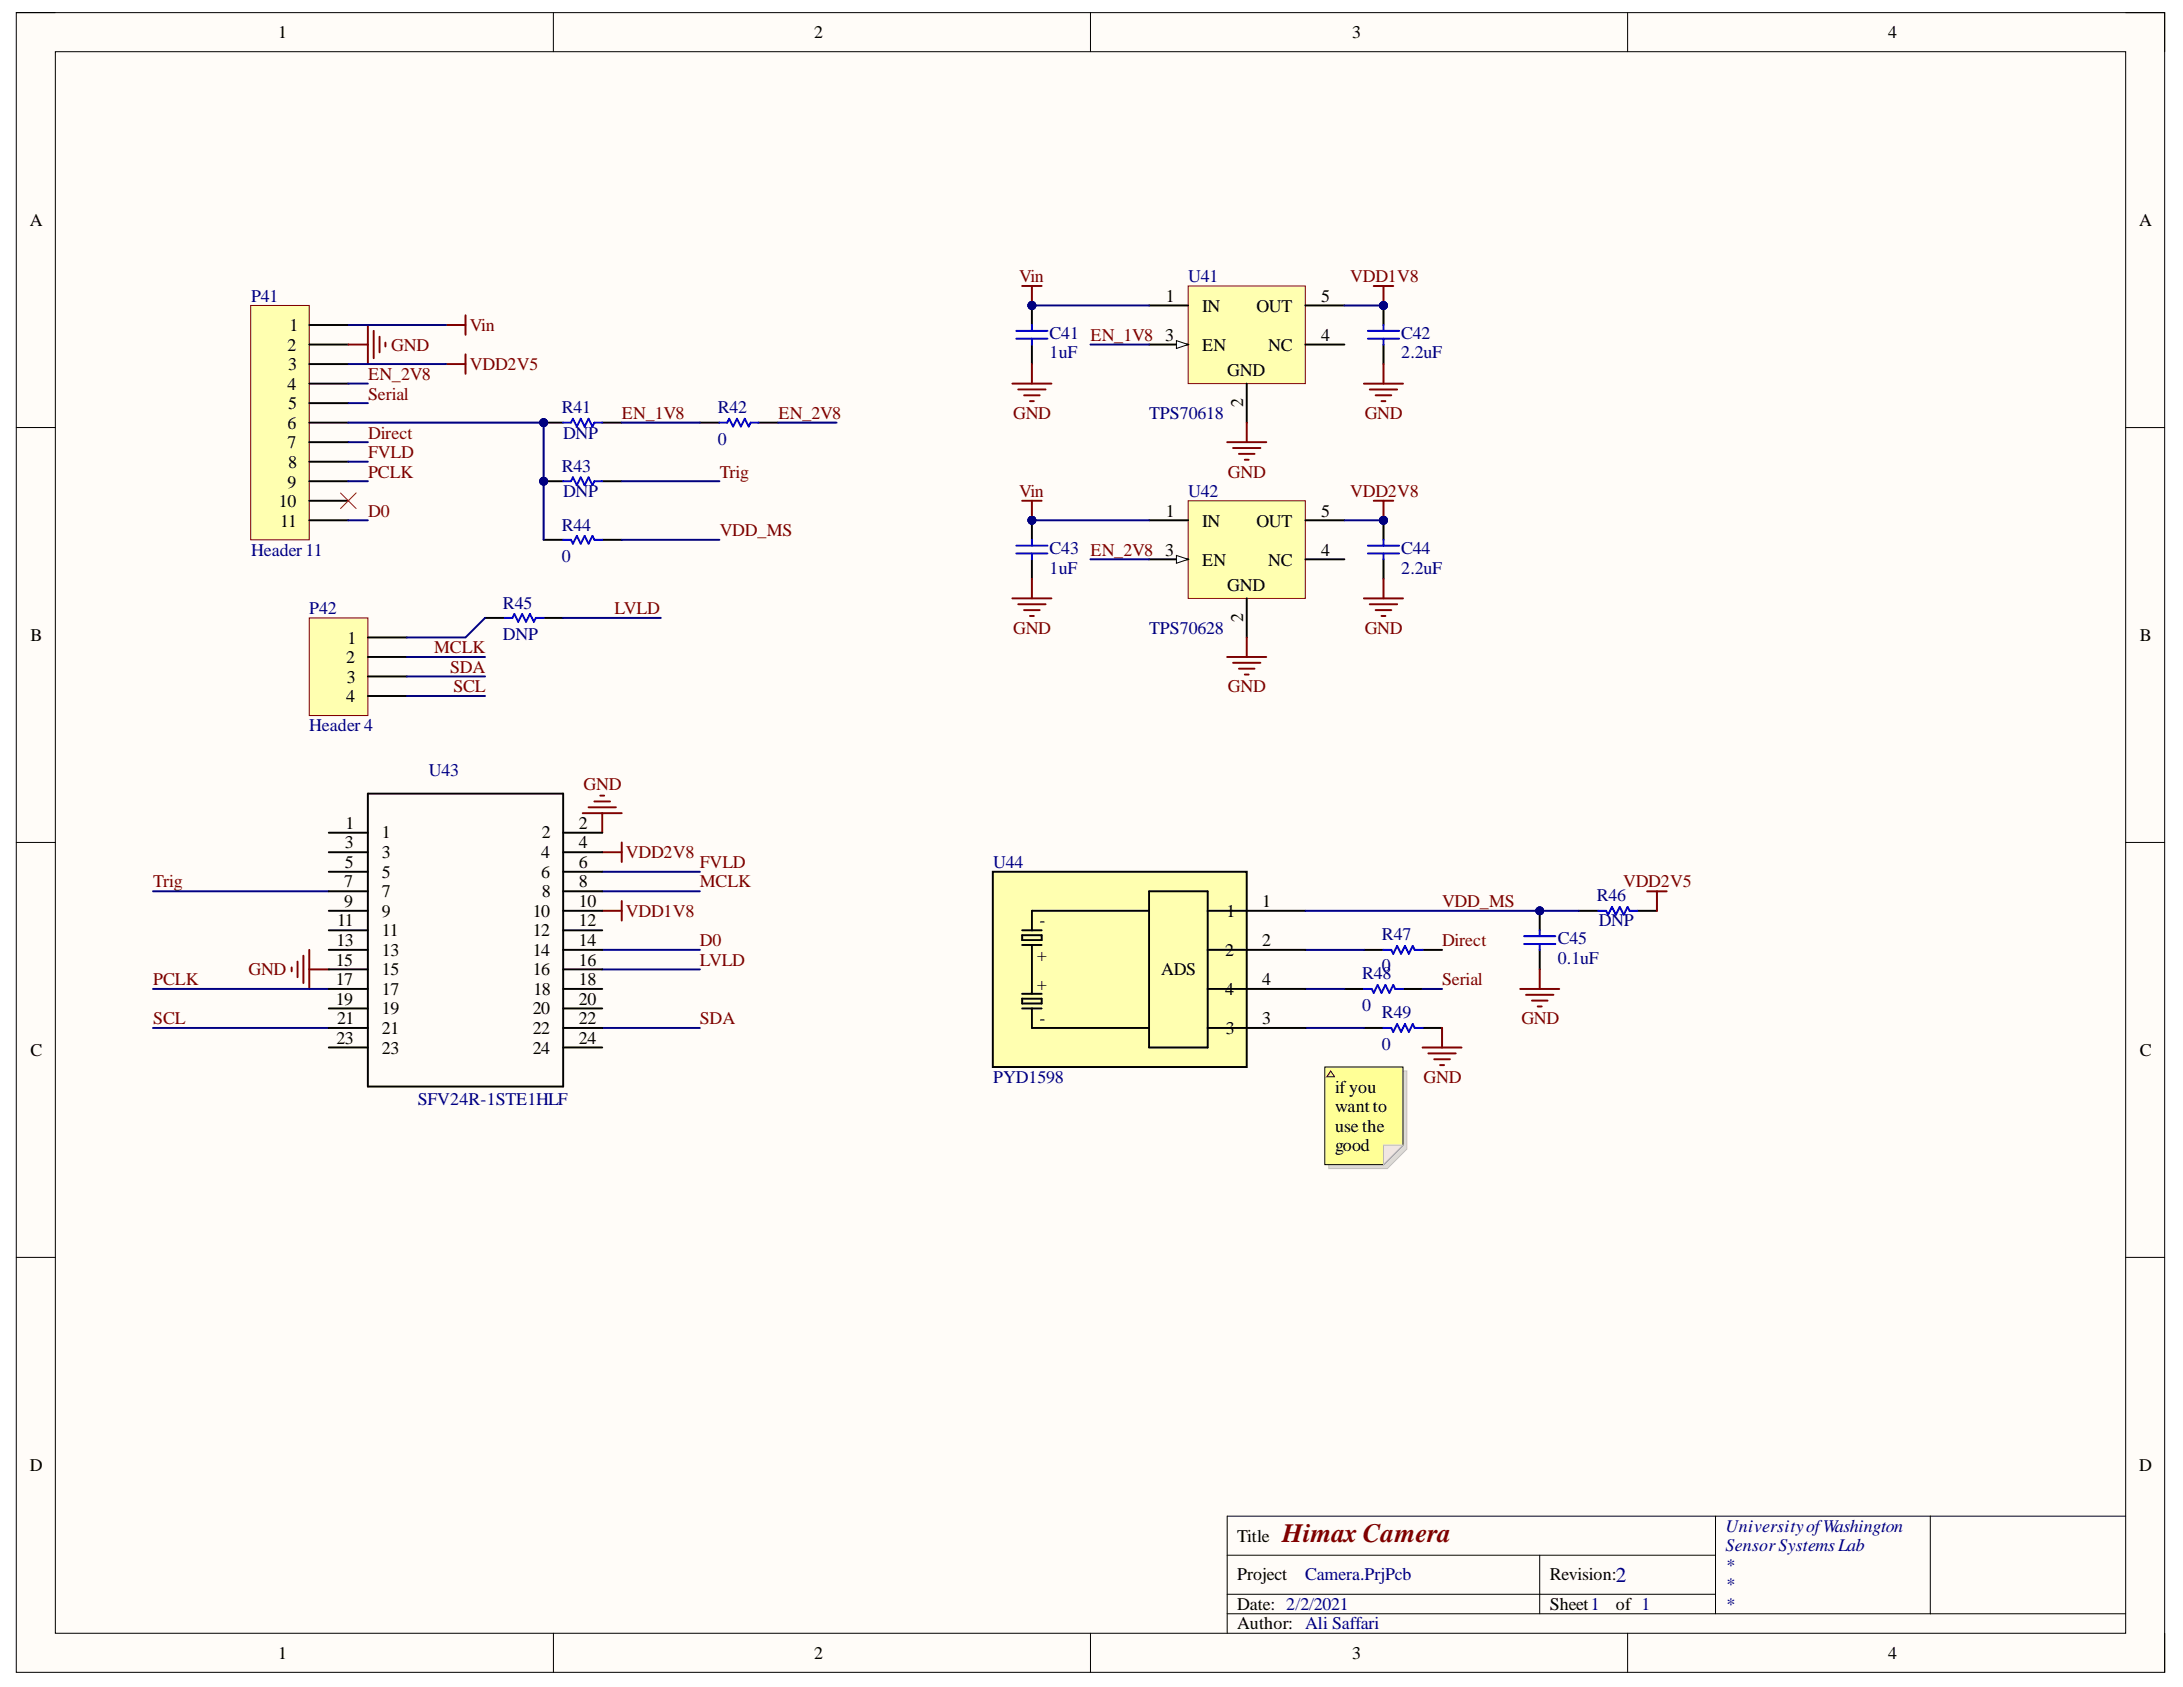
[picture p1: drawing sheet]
<svg xmlns="http://www.w3.org/2000/svg" width="279mm" height="216mm" viewBox="0 0 279 216" stroke-linecap="round" stroke-linejoin="round" font-family="sans-serif">
<defs><g id="words">
<text font-size="3.4" fill="#800000" x="164.1" y="197.3">HimaxCamera</text>
<text font-size="2.7" fill="#000080" x="206.8" y="202.4">2</text>
<g font-size="2.3">
<text x="35.6" y="4.9">1</text>
<text x="104.2" y="4.9">2</text>
<text x="173.1" y="4.9">3</text>
<text x="241.7" y="4.9">4</text>
<text x="3.8" y="28.9">A</text>
<text x="273.8" y="28.9">A</text>
<text x="149.2" y="38.6">1</text>
<text x="153.9" y="39.9">IN</text>
<text x="160.8" y="39.9">OUT</text>
<text x="169.1" y="38.6">5</text>
<text x="36.8" y="44.9">2</text>
<text x="36.9" y="47.4">3</text>
<text x="37" y="42.4">1</text>
<text x="149.1" y="43.6">3</text>
<text x="153.9" y="44.9">EN</text>
<text x="162.3" y="44.9">NC</text>
<text x="169.1" y="43.6">4</text>
<text x="36.8" y="49.9">4</text>
<text x="36.9" y="52.3">5</text>
<text x="157.1" y="48.1">GND</text>
<text x="159.1" y="52.1" transform="rotate(-90 159.1 52.1)">2</text>
<text x="36.8" y="54.9">6</text>
<text x="36.8" y="57.3">7</text>
<text x="36.9" y="59.9">8</text>
<text x="35.7" y="64.9">10</text>
<text x="36.8" y="62.4">9</text>
<text x="35.9" y="67.4">11</text>
<text x="149.1" y="71.1">3</text>
<text x="149.2" y="66.1">1</text>
<text x="153.9" y="67.4">IN</text>
<text x="160.8" y="67.4">OUT</text>
<text x="169.1" y="71.1">4</text>
<text x="169.1" y="66.1">5</text>
<text x="153.9" y="72.4">EN</text>
<text x="157.1" y="75.6">GND</text>
<text x="162.3" y="72.4">NC</text>
<text x="3.9" y="82">B</text>
<text x="44.5" y="82.4">1</text>
<text x="159.1" y="79.6" transform="rotate(-90 159.1 79.6)">2</text>
<text x="273.9" y="82">B</text>
<text x="44.3" y="84.9">2</text>
<text x="44.3" y="89.9">4</text>
<text x="44.4" y="87.4">3</text>
<text x="44.2" y="106.1">1</text>
<text x="48.9" y="107.3">1</text>
<text x="69.4" y="107.3">2</text>
<text x="74.1" y="106.1">2</text>
<text x="44.1" y="113.6">7</text>
<text x="44.2" y="111.1">5</text>
<text x="44.2" y="108.6">3</text>
<text x="48.9" y="112.4">5</text>
<text x="48.9" y="109.8">3</text>
<text x="69.3" y="112.4">6</text>
<text x="69.3" y="109.8">4</text>
<text x="74.1" y="113.6">8</text>
<text x="74.1" y="111.1">6</text>
<text x="74.1" y="108.6">4</text>
<text x="43.1" y="118.6">11</text>
<text x="44.1" y="116.1">9</text>
<text x="48.9" y="119.8">11</text>
<text x="48.9" y="117.4">9</text>
<text x="48.9" y="114.8">7</text>
<text x="68.2" y="119.8">12</text>
<text x="68.2" y="117.4">10</text>
<text x="69.4" y="114.8">8</text>
<text x="74.1" y="118.6">12</text>
<text x="74.1" y="116.1">10</text>
<text x="133.1" y="118.6">-</text>
<text x="157" y="117.4">1</text>
<text x="161.6" y="116.1">1</text>
<text x="43" y="123.6">15</text>
<text x="43.1" y="121.1">13</text>
<text x="48.9" y="124.8">15</text>
<text x="48.9" y="122.4">13</text>
<text x="68.2" y="124.8">16</text>
<text x="68.2" y="122.4">14</text>
<text x="74.1" y="123.6">16</text>
<text x="74.1" y="121.1">14</text>
<text x="132.7" y="123">+</text>
<text x="148.6" y="124.8">ADS</text>
<text x="156.8" y="122.4">2</text>
<text x="161.6" y="121.1">2</text>
<text x="43" y="128.6">19</text>
<text x="43" y="126.1">17</text>
<text x="43.1" y="131.1">21</text>
<text x="48.9" y="129.8">19</text>
<text x="48.9" y="127.3">17</text>
<text x="68.2" y="129.8">20</text>
<text x="68.3" y="127.3">18</text>
<text x="74.1" y="131.1">22</text>
<text x="74.1" y="128.6">20</text>
<text x="74.1" y="126.1">18</text>
<text x="132.7" y="126.8">+</text>
<text x="133.1" y="131.1">-</text>
<text x="156.8" y="127.3">4</text>
<text x="161.6" y="131.1">3</text>
<text x="161.6" y="126.1">4</text>
<text x="3.9" y="135.1">C</text>
<text x="43.1" y="133.6">23</text>
<text x="48.9" y="134.9">23</text>
<text x="48.9" y="132.3">21</text>
<text x="68.2" y="134.9">24</text>
<text x="68.2" y="132.3">22</text>
<text x="74.1" y="133.6">24</text>
<text x="156.9" y="132.3">3</text>
<text x="273.9" y="135.1">C</text>
<text x="170.9" y="139.9">ifyou</text>
<text x="170.9" y="142.3">wantto</text>
<text x="170.9" y="144.9">use the</text>
<text x="170.9" y="147.3">good</text>
<text x="170.9" y="149.8">motion</text>
<text x="3.8" y="188.2">D</text>
<text x="273.8" y="188.2">D</text>
<text x="158.3" y="197.3">Title</text>
<text x="158.3" y="202.3">Project</text>
<text x="198.4" y="202.3">Revision:</text>
<text x="158.3" y="208.5">Author: Ali Saffari</text>
<text x="158.3" y="206.1">Date: 2/2/2021</text>
<text x="198.4" y="206.1">Sheet1</text>
<text x="206.8" y="206.1">of 1</text>
<text x="35.6" y="212.3">1</text>
<text x="104.2" y="212.3">2</text>
<text x="173.1" y="212.3">3</text>
<text x="241.7" y="212.3">4</text>
</g>
<g font-size="2.3" fill="#000080">
<text x="32.1" y="38.6">P41</text>
<text x="152.1" y="36.1">U41</text>
<text x="134.3" y="45.8">1uF</text>
<text x="134.3" y="43.4">C41 EN_1V8</text>
<text x="179.3" y="45.8">2.2uF</text>
<text x="179.3" y="43.4">C42</text>
<text x="71.9" y="52.9">R41</text>
<text x="91.9" y="52.9">R42</text>
<text x="147.1" y="53.6">TPS70618</text>
<text x="72.1" y="56.1">DNP</text>
<text x="91.9" y="56.9">0</text>
<text x="71.9" y="60.4">R43</text>
<text x="72.1" y="63.6">DNP</text>
<text x="152.1" y="63.6">U42</text>
<text x="32.1" y="71.1">Header 11</text>
<text x="71.9" y="71.9">0</text>
<text x="71.9" y="67.9">R44</text>
<text x="134.3" y="70.9">C43 EN_2V8</text>
<text x="179.3" y="70.9">C44</text>
<text x="64.4" y="77.9">R45</text>
<text x="134.3" y="73.4">1uF</text>
<text x="179.3" y="73.4">2.2uF</text>
<text x="39.6" y="78.6">P42</text>
<text x="64.4" y="81.9">DNP</text>
<text x="147.1" y="81.1">TPS70628</text>
<text x="39.6" y="93.6">Header 4</text>
<text x="54.9" y="99.3">U43</text>
<text x="127.1" y="111.1">U44</text>
<text x="204.4" y="115.3">R46</text>
<text x="204.6" y="118.6">DNP</text>
<text x="174.3" y="125.3">R48</text>
<text x="176.9" y="124.3">0</text>
<text x="176.9" y="120.3">R47</text>
<text x="199.4" y="123.4">0.1uF</text>
<text x="199.4" y="120.8">C45</text>
<text x="174.3" y="129.4">0</text>
<text x="176.9" y="130.3">R49</text>
<text x="176.9" y="134.4">0</text>
<text x="53.5" y="141.5">SFV24R-1STE1HLF</text>
<text x="127.1" y="138.6">PYD1598</text>
<text x="220.9" y="196.1">UniversityofWashington</text>
<text x="167.1" y="202.3">Camera.PrjPcb</text>
<text x="220.9" y="198.5">SensorSystemsLab</text>
<text x="220.9" y="201.1">*</text>
<text x="220.9" y="203.5">*</text>
<text x="220.9" y="206.1">*</text>
</g>
<g font-size="2.3" fill="#800000">
<text x="130.4" y="36.1">Vin</text>
<text x="172.8" y="36.1">VDD1V8</text>
<text x="50.1" y="44.9">GND</text>
<text x="60.1" y="47.4">VDD2V5</text>
<text x="60.1" y="42.4">Vin</text>
<text x="47.1" y="48.6">EN_2V8</text>
<text x="47.1" y="51.2">Serial</text>
<text x="79.6" y="53.6">EN_1V8</text>
<text x="99.6" y="53.6">EN_2V8</text>
<text x="129.7" y="53.6">GND</text>
<text x="174.7" y="53.6">GND</text>
<text x="47.1" y="58.6">FVLD</text>
<text x="47.1" y="56.1">Direct</text>
<text x="47.1" y="61.1">PCLK</text>
<text x="92.1" y="61.1">Trig</text>
<text x="130.4" y="63.6">Vin</text>
<text x="157.2" y="61.1">GND</text>
<text x="172.8" y="63.6">VDD2V8</text>
<text x="47.1" y="66.1">D0</text>
<text x="92.1" y="68.6">VDD_MS</text>
<text x="55.6" y="83.6">MCLK</text>
<text x="78.7" y="78.6">LVLD</text>
<text x="129.7" y="81.1">GND</text>
<text x="174.7" y="81.1">GND</text>
<text x="57.6" y="86.1">SDA</text>
<text x="58" y="88.6">SCL</text>
<text x="157.2" y="88.6">GND</text>
<text x="74.7" y="101.1">GND</text>
<text x="19.6" y="113.6">Trig</text>
<text x="80.1" y="109.8">VDD2V8</text>
<text x="89.6" y="111.1">FVLD</text>
<text x="89.6" y="113.6">MCLK</text>
<text x="207.7" y="113.6">VDD2V5</text>
<text x="80.1" y="117.4">VDD1V8</text>
<text x="184.6" y="116.1">VDD_MS</text>
<text x="31.8" y="124.8">GND</text>
<text x="89.6" y="123.6">LVLD</text>
<text x="89.6" y="121.1">D0</text>
<text x="184.6" y="121.1">Direct</text>
<text x="19.6" y="131.1">SCL</text>
<text x="19.6" y="126.1">PCLK</text>
<text x="89.6" y="131.1">SDA</text>
<text x="184.6" y="126.1">Serial</text>
<text x="194.7" y="131.1">GND</text>
<text x="182.2" y="138.6">GND</text>
</g>
</g></defs>
<path d="M2.1 1.6h275v212.4h-275z" fill-rule="evenodd" fill="#fffcf8"/>
<path d="M2.1 1.6h275v212.4h-275z" fill="none" stroke="#000" stroke-width=".13"/>
<path d="M7.1 6.6h265v202.4h-265z" fill-rule="evenodd" fill="#fffcf8"/>
<g fill="none" stroke="#000" stroke-width=".13">
<path d="M2.1 1.6h5M7.1 6.6h265v202.4h-265zM70.8 1.6v5M139.6 1.6v5M208.3 1.6v5M272.1 1.6h5v5M2.1 54.7h5M272.1 54.7h5M2.1 107.8h5M272.1 107.8h5M2.1 160.9h5M272.1 160.9h5"/>
<path d="M157.1 199h62.5M197.1 199v7.5M219.6 194v12.5M247.1 194v12.5M272.1 194h-115v15M70.8 209v5M139.6 209v5M157.1 206.5h115M157.1 204h62.5M208.3 209v5M277.1 209v5"/>
</g>
<path d="M77.1 116.6h2.5M77.1 109.1h2.5M79.6 107.8v2.5M79.6 115.3v2.5" fill="none" stroke="#800000" stroke-width=".25"/>
<path d="M32.1 39.1h7.5v30h-7.5z" fill-rule="evenodd" fill="#ffffb0"/>
<path d="M32.1 39.1h7.5v30h-7.5z" fill="none" stroke="#800000" stroke-width=".13"/>
<path d="M39.6 41.6h5M39.6 44.1h5M39.6 46.6h5M39.6 49.1h5M39.6 51.6h5M39.6 54.1h5M39.6 56.6h5M39.6 59.1h5M39.6 61.6h5M39.6 64.1h5M39.6 66.6h5" fill="none" stroke="#000" stroke-width=".25"/>
<path d="M39.6 79.1h7.5v12.5h-7.5z" fill-rule="evenodd" fill="#ffffb0"/>
<path d="M39.6 79.1h7.5v12.5h-7.5z" fill="none" stroke="#800000" stroke-width=".13"/>
<path d="M47.1 81.6h5M47.1 84.1h5M47.1 86.6h5M47.1 89.1h5" fill="none" stroke="#000" stroke-width=".25"/>
<path d="M74.6 104.1h5M75.3 103.3h3.5M76.1 102.6h2M76.8 101.8h.5M77.1 104.1v2.5" fill="none" stroke="#800000" stroke-width=".25"/>
<path d="M152.1 36.6h15v12.5h-15z" fill-rule="evenodd" fill="#ffffb0"/>
<path d="M152.1 36.6h15v12.5h-15z" fill="none" stroke="#800000" stroke-width=".13"/>
<path d="M147.1 39.1h5M147.1 44.1h5M159.6 49.1v5" fill="none" stroke="#000" stroke-width=".25"/>
<path d="M150.6 43.6l1.5 .5-1.5 .5z" fill="#f8fcff"/>
<path d="M150.6 43.6l1.5 .5-1.5 .5z" fill="none" stroke="#000" stroke-width=".13"/>
<path d="M167.1 39.1h5M167.1 44.1h5" fill="none" stroke="#000" stroke-width=".25"/>
<path d="M152.1 64.1h15v12.5h-15z" fill-rule="evenodd" fill="#ffffb0"/>
<path d="M152.1 64.1h15v12.5h-15z" fill="none" stroke="#800000" stroke-width=".13"/>
<path d="M147.1 66.6h5M147.1 71.6h5M159.6 76.6v5" fill="none" stroke="#000" stroke-width=".25"/>
<path d="M150.6 71.1l1.5 .5-1.5 .5z" fill="#f8fcff"/>
<path d="M150.6 71.1l1.5 .5-1.5 .5z" fill="none" stroke="#000" stroke-width=".13"/>
<path d="M167.1 71.6h5M167.1 66.6h5" fill="none" stroke="#000" stroke-width=".25"/>
<circle cx="177.1" cy="66.6" r=".5" fill="#000080"/>
<circle cx="177.1" cy="66.6" r=".5" fill="none" stroke="#000080" stroke-width=".13"/>
<path d="M177.1 66.6v2.5M177.1 71.6v2.5" fill="none" stroke="#000" stroke-width=".25"/>
<circle cx="177.1" cy="66.6" r=".5" fill="#000080"/>
<circle cx="177.1" cy="66.6" r=".5" fill="none" stroke="#000080" stroke-width=".13"/>
<path d="M175.1 69.8h4M175.1 70.8h4M177.1 69.1v.7M177.1 70.8v.8" fill="none" stroke="#00f" stroke-width=".25"/>
<circle cx="177.1" cy="39.1" r=".5" fill="#000080"/>
<circle cx="177.1" cy="39.1" r=".5" fill="none" stroke="#000080" stroke-width=".13"/>
<path d="M177.1 39.1v2.5M177.1 44.1v2.5" fill="none" stroke="#000" stroke-width=".25"/>
<circle cx="177.1" cy="39.1" r=".5" fill="#000080"/>
<circle cx="177.1" cy="39.1" r=".5" fill="none" stroke="#000080" stroke-width=".13"/>
<path d="M175.1 42.3h4M175.1 43.3h4M177.1 41.6v.7M177.1 43.3v.8" fill="none" stroke="#00f" stroke-width=".25"/>
<path d="M174.6 49.1h5M175.3 49.8h3.5M176.1 50.6h2M176.8 51.3h.5M177.1 46.6v2.5M174.6 76.6h5M175.3 77.3h3.5M176.1 78.1h2M176.8 78.8h.5M177.1 74.1v2.5" fill="none" stroke="#800000" stroke-width=".25"/>
<circle cx="132.1" cy="39.1" r=".5" fill="#000080"/>
<circle cx="132.1" cy="39.1" r=".5" fill="none" stroke="#000080" stroke-width=".13"/>
<path d="M132.1 39.1v2.5M132.1 44.1v2.5" fill="none" stroke="#000" stroke-width=".25"/>
<circle cx="132.1" cy="39.1" r=".5" fill="#000080"/>
<circle cx="132.1" cy="39.1" r=".5" fill="none" stroke="#000080" stroke-width=".13"/>
<path d="M130.1 42.3h4M130.1 43.3h4M132.1 41.6v.7M132.1 43.3v.8" fill="none" stroke="#00f" stroke-width=".25"/>
<circle cx="132.1" cy="66.6" r=".5" fill="#000080"/>
<circle cx="132.1" cy="66.6" r=".5" fill="none" stroke="#000080" stroke-width=".13"/>
<path d="M132.1 66.6v2.5M132.1 71.6v2.5" fill="none" stroke="#000" stroke-width=".25"/>
<circle cx="132.1" cy="66.6" r=".5" fill="#000080"/>
<circle cx="132.1" cy="66.6" r=".5" fill="none" stroke="#000080" stroke-width=".13"/>
<path d="M130.1 69.8h4M130.1 70.8h4M132.1 69.1v.7M132.1 70.8v.8" fill="none" stroke="#00f" stroke-width=".25"/>
<g fill="none" stroke="#800000" stroke-width=".25">
<path d="M129.6 49.1h5M130.3 49.8h3.5M131.1 50.6h2M131.8 51.3h.5M132.1 46.6v2.5M157.1 56.6h5M157.8 57.3h3.5M158.6 58.1h2M159.3 58.8h.5M159.6 54.1v2.5M129.6 76.6h5M130.3 77.3h3.5"/>
<path d="M131.1 78.1h2M131.8 78.8h.5M132.1 74.1v2.5M157.1 84.1h5M157.8 84.8h3.5M158.6 85.6h2M159.3 86.3h.5M159.6 81.6v2.5"/>
</g>
<circle cx="197.1" cy="116.6" r=".5" fill="#000080"/>
<circle cx="197.1" cy="116.6" r=".5" fill="none" stroke="#000080" stroke-width=".13"/>
<path d="M197.1 116.6v2.5M197.1 121.6v2.5" fill="none" stroke="#000" stroke-width=".25"/>
<circle cx="197.1" cy="116.6" r=".5" fill="#000080"/>
<circle cx="197.1" cy="116.6" r=".5" fill="none" stroke="#000080" stroke-width=".13"/>
<path d="M64.6 79.1h1l.2-.5 .5 1 .5-1 .5 1 .5-1 .5 1 .3-.5h1M195.1 119.8h4M197.1 119.1v.7M204.6 116.6h1l.2 .5 .5-1 .5 1 .5-1 .5 1 .5-1 .3 .5h1M174.6 126.6h1l.2 .5 .5-1 .5 1 .5-1 .5 1 .5-1 .3 .5h1M177.1 121.6h1l.2 .5 .5-1 .5 1 .5-1 .5 1 .5-1 .3 .5h1M177.1 131.6h1l.2 .5 .5-1 .5 1 .5-1 .5 1 .5-1 .3 .5h1M195.1 120.8h4M197.1 120.8v.8" fill="none" stroke="#00f" stroke-width=".25"/>
<g fill="none" stroke="#800000" stroke-width=".25">
<path d="M37.3 123.8v.5M38.1 123.1v2M38.8 122.3v3.5M39.6 121.6v5M39.6 124.1h2.5M182.1 134.1h5M182.8 134.8h3.5M183.6 135.6h2M184.3 136.3h.5M184.6 131.6v2.5M194.6 126.6h5M195.3 127.3h3.5"/>
<path d="M196.1 128.1h2M196.8 128.8h.5M197.1 124.1v2.5"/>
</g>
<path d="M62.1 79.1h2.5M69.6 79.1h2.5M202.1 116.6h2.5M209.6 116.6h2.5M172.1 126.6h2.5M174.6 121.6h2.5M174.6 131.6h2.5M179.6 126.6h2.5M182.1 121.6h2.5M182.1 131.6h2.5" fill="none" stroke="#000" stroke-width=".25"/>
<circle cx="69.6" cy="54.1" r=".5" fill="#000080"/>
<circle cx="69.6" cy="54.1" r=".5" fill="none" stroke="#000080" stroke-width=".13"/>
<path d="M69.6 54.1h2.5M77.1 54.1h2.5" fill="none" stroke="#000" stroke-width=".25"/>
<circle cx="69.6" cy="54.1" r=".5" fill="#000080"/>
<circle cx="69.6" cy="54.1" r=".5" fill="none" stroke="#000080" stroke-width=".13"/>
<path d="M72.1 54.1h1l.2-.5 .5 1 .5-1 .5 1 .5-1 .5 1 .3-.5h1" fill="none" stroke="#00f" stroke-width=".25"/>
<circle cx="69.6" cy="61.6" r=".5" fill="#000080"/>
<circle cx="69.6" cy="61.6" r=".5" fill="none" stroke="#000080" stroke-width=".13"/>
<path d="M69.6 61.6h2.5M77.1 61.6h2.5" fill="none" stroke="#000" stroke-width=".25"/>
<circle cx="69.6" cy="61.6" r=".5" fill="#000080"/>
<circle cx="69.6" cy="61.6" r=".5" fill="none" stroke="#000080" stroke-width=".13"/>
<path d="M92.1 54.1h1l.2-.5 .5 1 .5-1 .5 1 .5-1 .5 1 .3-.5h1M72.1 61.6h1l.2-.5 .5 1 .5-1 .5 1 .5-1 .5 1 .3-.5h1" fill="none" stroke="#00f" stroke-width=".25"/>
<path d="M89.6 54.1h2.5M97.1 54.1h2.5" fill="none" stroke="#000" stroke-width=".25"/>
<path d="M43.6 63.1l2 2M45.6 63.1l-2 2" fill="none" stroke="#f00" stroke-width=".13"/>
<path d="M175.8 36.6h2.5M177.1 36.6v2.5M44.6 44.1h2.5M47.1 41.6v5M47.8 42.3v3.5M48.6 43.1v2M49.3 43.8v.5M57.1 46.6h2.5M57.1 41.6h2.5M59.6 40.3v2.5M59.6 45.3v2.5" fill="none" stroke="#800000" stroke-width=".25"/>
<circle cx="177.1" cy="39.1" r=".5" fill="#000080"/>
<circle cx="177.1" cy="39.1" r=".5" fill="none" stroke="#000080" stroke-width=".13"/>
<path d="M175.8 64.1h2.5M177.1 64.1v2.5" fill="none" stroke="#800000" stroke-width=".25"/>
<circle cx="177.1" cy="66.6" r=".5" fill="#000080"/>
<circle cx="177.1" cy="66.6" r=".5" fill="none" stroke="#000080" stroke-width=".13"/>
<path d="M210.8 114.1h2.5M212.1 114.1v2.5" fill="none" stroke="#800000" stroke-width=".25"/>
<g fill="none" stroke="#000080" stroke-width=".25">
<path d="M172.1 39.1h5M44.6 41.6h12.5M44.6 46.6h12.5M44.6 59.1h2.5M44.6 56.6h2.5M44.6 51.6h2.5M44.6 61.6h2.5M44.6 66.6h2.5M62.1 79.1l-2.5 2.5h-7.5M52.1 84.1h10M52.1 89.1h10M52.1 86.6h10"/>
<path d="M19.6 114.1h22.5M77.1 114.1h12.5M77.1 111.6h12.5M19.6 131.6h22.5M19.6 126.6h22.5M77.1 131.6h12.5M77.1 124.1h12.5M77.1 121.6h12.5"/>
</g>
<circle cx="177.1" cy="39.1" r=".5" fill="#000080"/>
<circle cx="177.1" cy="39.1" r=".5" fill="none" stroke="#000080" stroke-width=".13"/>
<path d="M172.1 66.6h5" fill="none" stroke="#000080" stroke-width=".25"/>
<circle cx="177.1" cy="66.6" r=".5" fill="#000080"/>
<circle cx="177.1" cy="66.6" r=".5" fill="none" stroke="#000080" stroke-width=".13"/>
<path d="M132.1 39.1h15" fill="none" stroke="#000080" stroke-width=".25"/>
<circle cx="132.1" cy="39.1" r=".5" fill="#000080"/>
<circle cx="132.1" cy="39.1" r=".5" fill="none" stroke="#000080" stroke-width=".13"/>
<path d="M132.1 66.6h15" fill="none" stroke="#000080" stroke-width=".25"/>
<circle cx="132.1" cy="66.6" r=".5" fill="#000080"/>
<circle cx="132.1" cy="66.6" r=".5" fill="none" stroke="#000080" stroke-width=".13"/>
<path d="M44.6 49.1h2.5M79.6 54.1h10M99.6 54.1h7.5M139.6 44.1h7.5M72.1 79.1h12.5M79.6 61.6h12.5M139.6 71.6h7.5M167.1 126.6h5M167.1 121.6h7.5M167.1 131.6h7.5M182.1 126.6h2.5" fill="none" stroke="#000080" stroke-width=".25"/>
<path d="M130.8 36.6h2.5M132.1 36.6v2.5" fill="none" stroke="#800000" stroke-width=".25"/>
<circle cx="132.1" cy="39.1" r=".5" fill="#000080"/>
<circle cx="132.1" cy="39.1" r=".5" fill="none" stroke="#000080" stroke-width=".13"/>
<path d="M130.8 64.1h2.5M132.1 64.1v2.5" fill="none" stroke="#800000" stroke-width=".25"/>
<circle cx="132.1" cy="66.6" r=".5" fill="#000080"/>
<circle cx="132.1" cy="66.6" r=".5" fill="none" stroke="#000080" stroke-width=".13"/>
<path d="M127.1 111.6h32.5v25h-32.5z" fill-rule="evenodd" fill="#ffffb0"/>
<g fill="none" stroke="#000" stroke-width=".25">
<path d="M69.6 69.1h2.5M77.1 69.1h2.5M42.1 116.6h5M42.1 114.1h5M42.1 119.1h5M42.1 111.6h5M42.1 109.1h5M42.1 106.6h5M47.1 101.6h25v37.5h-25zM72.1 116.6h5M72.1 114.1h5M72.1 119.1h5"/>
<path d="M72.1 111.6h5M72.1 109.1h5M72.1 106.6h5M127.1 111.6h32.5v25h-32.5zM130.8 119.1h2.5M130.8 119.7h2.5v.6h-2.5zM147.1 116.6h-15v2.5M147.1 114.1h7.5v20h-7.5zM154.6 116.6h12.5M42.1 121.6h5M42.1 131.6h5M42.1 126.6h5"/>
<path d="M42.1 134.1h5M42.1 129.1h5M42.1 124.1h5M72.1 121.6h5M72.1 131.6h5M72.1 126.6h5M72.1 134.1h5M72.1 129.1h5M72.1 124.1h5M130.8 129.1h2.5M130.8 127.8h2.5v.6h-2.5zM130.8 127.2h2.5"/>
<path d="M130.8 120.9h2.5M132.1 129.1v2.5h15M132.1 120.9v6.3M154.6 121.6h12.5M154.6 131.6h12.5M154.6 126.6h12.5"/>
</g>
<path d="M72.1 69.1h1l.2 .5 .5-1 .5 1 .5-1 .5 1 .5-1 .3 .5h1" fill="none" stroke="#00f" stroke-width=".25"/>
<path d="M167.1 116.6h35" fill="none" stroke="#000080" stroke-width=".25"/>
<circle cx="197.1" cy="116.6" r=".5" fill="#000080"/>
<circle cx="197.1" cy="116.6" r=".5" fill="none" stroke="#000080" stroke-width=".13"/>
<path d="M44.6 54.1h25v15" fill="none" stroke="#000080" stroke-width=".25"/>
<circle cx="69.6" cy="61.6" r=".5" fill="#000080"/>
<circle cx="69.6" cy="61.6" r=".5" fill="none" stroke="#000080" stroke-width=".13"/>
<circle cx="69.6" cy="54.1" r=".5" fill="#000080"/>
<circle cx="69.6" cy="54.1" r=".5" fill="none" stroke="#000080" stroke-width=".13"/>
<path d="M79.6 69.1h12.5" fill="none" stroke="#000080" stroke-width=".25"/>
<path d="M170.1 137.1h10v10l-2.5 2.5h-7.5z" fill-rule="evenodd" fill="#e0ddd7"/>
<path d="M170.1 137.1h10v10l-2.5 2.5h-7.5z" fill="none" stroke="#bfbdba" stroke-width=".13"/>
<path d="M169.6 136.6h10v10l-2.5 2.4h-7.5z" fill-rule="evenodd" fill="#ffff96"/>
<path d="M169.6 136.6h10v10l-2.5 2.4h-7.5z" fill="none" stroke="#000" stroke-width=".13"/>
<path d="M177.1 146.6h2.5l-2.5 2.4z" fill="#f2f0d8"/>
<path d="M177.1 146.6h2.5l-2.5 2.4z" fill="none" stroke="#bfbdba" stroke-width=".13"/>
<path d="M170.3 137.1l.5 .7h-1z" fill="#ffcc78"/>
<path d="M170.3 137.1l.5 .7h-1z" fill="none" stroke="#300" stroke-width=".13"/>
<use href="#words"/>
</svg>
